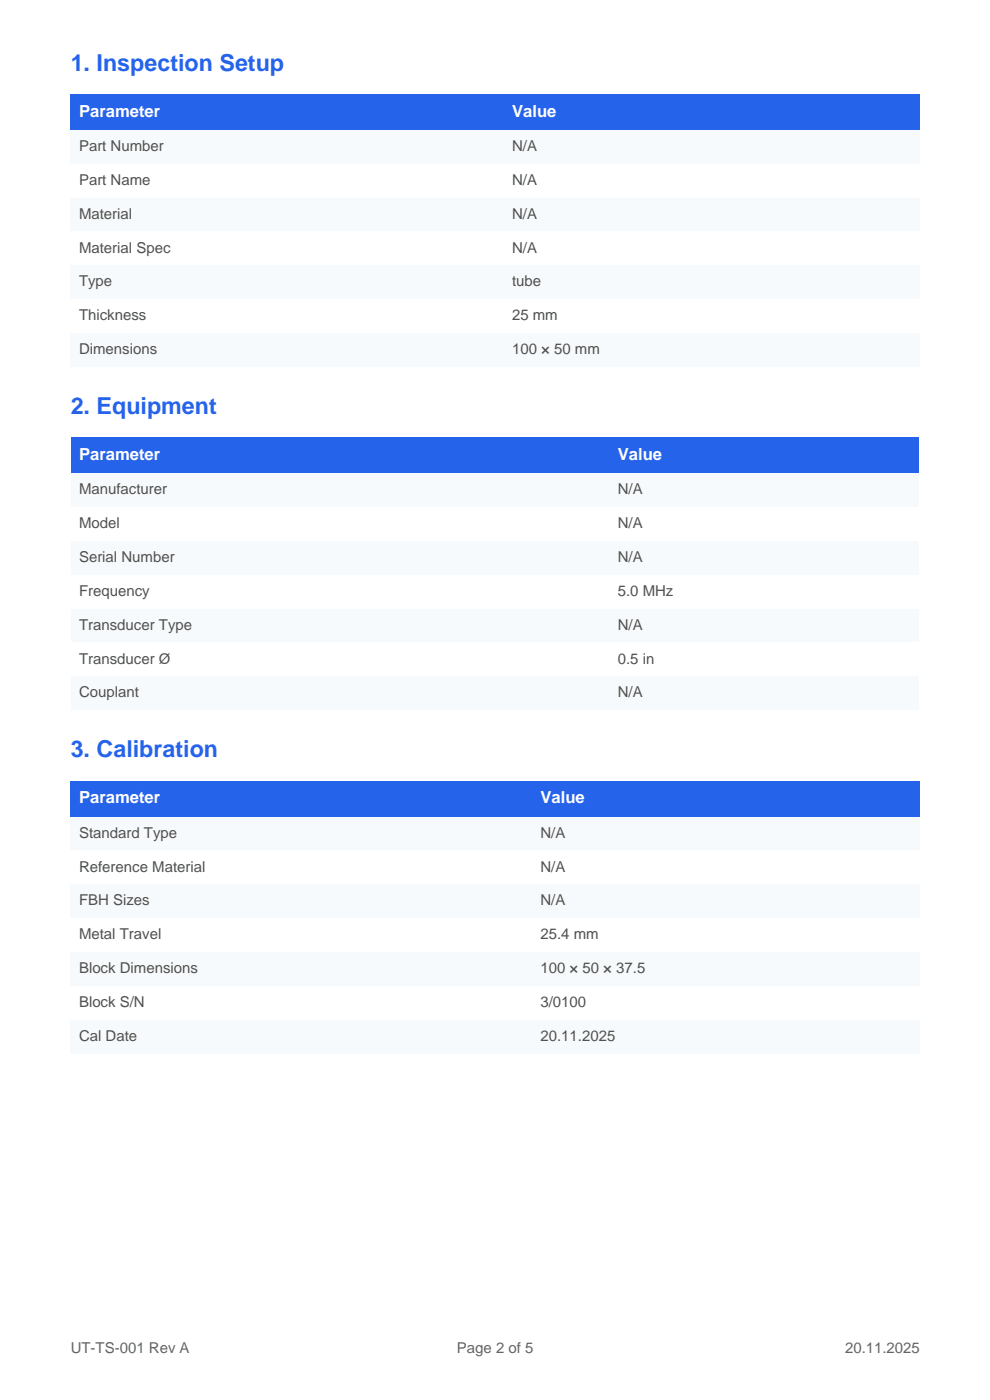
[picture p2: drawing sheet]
<svg xmlns="http://www.w3.org/2000/svg" width="210mm" height="297mm" viewBox="0 0 210 297" stroke-linecap="round" stroke-linejoin="round" font-family="sans-serif">
<defs><g id="words">
<g font-size="4.9" fill="#2563eb">
<text x="15" y="15">1. Inspection Setup</text>
<text x="15" y="87.8">2. Equipment</text>
<text x="15" y="160.7">3. Calibration</text>
</g>
<g font-size="3.5" fill="#fff">
<text x="16.8" y="24.8">Parameter</text>
<text x="108.6" y="24.8">Value</text>
<text x="16.8" y="97.6">Parameter</text>
<text x="131" y="97.6">Value</text>
<text x="16.8" y="170.4">Parameter</text>
<text x="114.6" y="170.4">Value</text>
</g>
<g font-size="3.2" fill="#505050">
<text x="16.8" y="32">Part Number</text>
<text x="108.6" y="32">N/A</text>
<text x="16.8" y="39.2">Part Name</text>
<text x="108.6" y="39.2">N/A</text>
<text x="16.8" y="46.4">Material</text>
<text x="108.6" y="46.4">N/A</text>
<text x="16.8" y="53.6">Material Spec</text>
<text x="108.6" y="53.6">N/A</text>
<text x="16.8" y="60.8">Type</text>
<text x="108.6" y="60.8">tube</text>
<text x="16.8" y="67.9">Thickness</text>
<text x="108.6" y="67.9">25 mm</text>
<text x="16.8" y="75.1">Dimensions</text>
<text x="108.6" y="75.1">100 × 50 mm</text>
<text x="16.8" y="104.9">Manufacturer</text>
<text x="131" y="104.9">N/A</text>
<text x="16.8" y="112.1">Model</text>
<text x="131" y="112.1">N/A</text>
<text x="16.8" y="119.2">Serial Number</text>
<text x="131" y="119.2">N/A</text>
<text x="16.8" y="126.4">Frequency</text>
<text x="131" y="126.4">5.0 MHz</text>
<text x="16.8" y="133.6">Transducer Type</text>
<text x="131" y="133.6">N/A</text>
<text x="16.8" y="140.8">Transducer Ø</text>
<text x="131" y="140.8">0.5 in</text>
<text x="16.8" y="148">Couplant</text>
<text x="131" y="148">N/A</text>
<text x="16.8" y="177.7">Standard Type</text>
<text x="114.6" y="177.7">N/A</text>
<text x="16.8" y="184.9">Reference Material</text>
<text x="114.6" y="184.9">N/A</text>
<text x="16.8" y="192.1">FBH Sizes</text>
<text x="114.6" y="192.1">N/A</text>
<text x="16.8" y="199.3">Metal Travel</text>
<text x="114.6" y="199.3">25.4 mm</text>
<text x="16.8" y="206.4">Block Dimensions</text>
<text x="114.6" y="206.4">100 × 50 × 37.5</text>
<text x="16.8" y="213.6">Block S/N</text>
<text x="114.6" y="213.6">3/0100</text>
<text x="16.8" y="220.8">Cal Date</text>
<text x="114.6" y="220.8">20.11.2025</text>
</g>
<g font-size="3.2" fill="#646464">
<text x="15" y="287">UT-TS-001 Rev A</text>
<text x="96.9" y="287">Page 2 of 5</text>
<text x="179.3" y="287">20.11.2025</text>
</g>
</g></defs>
<g fill="#2663eb">
<path d="M15 20h91.9v7.6h-91.9z"/>
<path d="M106.9 20h88.1v7.6h-88.1z"/>
</g>
<g fill="#f7fafc">
<path d="M15 27.6h91.9v7.2h-91.9z"/>
<path d="M106.9 27.6h88.1v7.2h-88.1z"/>
</g>
<g fill="#fff">
<path d="M15 34.8h91.9v7.1h-91.9z"/>
<path d="M106.9 34.8h88.1v7.1h-88.1z"/>
</g>
<g fill="#f7fafc">
<path d="M15 41.9h91.9v7.2h-91.9z"/>
<path d="M106.9 41.9h88.1v7.2h-88.1z"/>
</g>
<g fill="#fff">
<path d="M15 49.1h91.9v7.2h-91.9z"/>
<path d="M106.9 49.1h88.1v7.2h-88.1z"/>
</g>
<g fill="#f7fafc">
<path d="M15 56.3h91.9v7.2h-91.9z"/>
<path d="M106.9 56.3h88.1v7.2h-88.1z"/>
</g>
<g fill="#fff">
<path d="M15 63.5h91.9v7.2h-91.9z"/>
<path d="M106.9 63.5h88.1v7.2h-88.1z"/>
</g>
<g fill="#f7fafc">
<path d="M15 70.7h91.9v7.1h-91.9z"/>
<path d="M106.9 70.7h88.1v7.1h-88.1z"/>
</g>
<g fill="#2663eb">
<path d="M15 92.8h114.3v7.6h-114.3z"/>
<path d="M129.3 92.8h65.7v7.6h-65.7z"/>
</g>
<g fill="#f7fafc">
<path d="M15 100.4h114.3v7.2h-114.3z"/>
<path d="M129.3 100.4h65.7v7.2h-65.7z"/>
</g>
<g fill="#fff">
<path d="M15 107.6h114.3v7.2h-114.3z"/>
<path d="M129.3 107.6h65.7v7.2h-65.7z"/>
</g>
<g fill="#f7fafc">
<path d="M15 114.8h114.3v7.2h-114.3z"/>
<path d="M129.3 114.8h65.7v7.2h-65.7z"/>
</g>
<g fill="#fff">
<path d="M15 122h114.3v7.1h-114.3z"/>
<path d="M129.3 122h65.7v7.1h-65.7z"/>
</g>
<g fill="#f7fafc">
<path d="M15 129.1h114.3v7.2h-114.3z"/>
<path d="M129.3 129.1h65.7v7.2h-65.7z"/>
</g>
<g fill="#fff">
<path d="M15 136.3h114.3v7.2h-114.3z"/>
<path d="M129.3 136.3h65.7v7.2h-65.7z"/>
</g>
<g fill="#f7fafc">
<path d="M15 143.5h114.3v7.2h-114.3z"/>
<path d="M129.3 143.5h65.7v7.2h-65.7z"/>
</g>
<g fill="#2663eb">
<path d="M15 165.7h97.9v7.6h-97.9z"/>
<path d="M112.9 165.7h82.1v7.6h-82.1z"/>
</g>
<g fill="#f7fafc">
<path d="M15 173.3h97.9v7.1h-97.9z"/>
<path d="M112.9 173.3h82.1v7.1h-82.1z"/>
</g>
<g fill="#fff">
<path d="M15 180.4h97.9v7.2h-97.9z"/>
<path d="M112.9 180.4h82.1v7.2h-82.1z"/>
</g>
<g fill="#f7fafc">
<path d="M15 187.6h97.9v7.2h-97.9z"/>
<path d="M112.9 187.6h82.1v7.2h-82.1z"/>
</g>
<g fill="#fff">
<path d="M15 194.8h97.9v7.2h-97.9z"/>
<path d="M112.9 194.8h82.1v7.2h-82.1z"/>
</g>
<g fill="#f7fafc">
<path d="M15 202h97.9v7.2h-97.9z"/>
<path d="M112.9 202h82.1v7.2h-82.1z"/>
</g>
<g fill="#fff">
<path d="M15 209.2h97.9v7.1h-97.9z"/>
<path d="M112.9 209.2h82.1v7.1h-82.1z"/>
</g>
<g fill="#f7fafc">
<path d="M15 216.3h97.9v7.2h-97.9z"/>
<path d="M112.9 216.3h82.1v7.2h-82.1z"/>
</g>
<use href="#words"/>
</svg>
